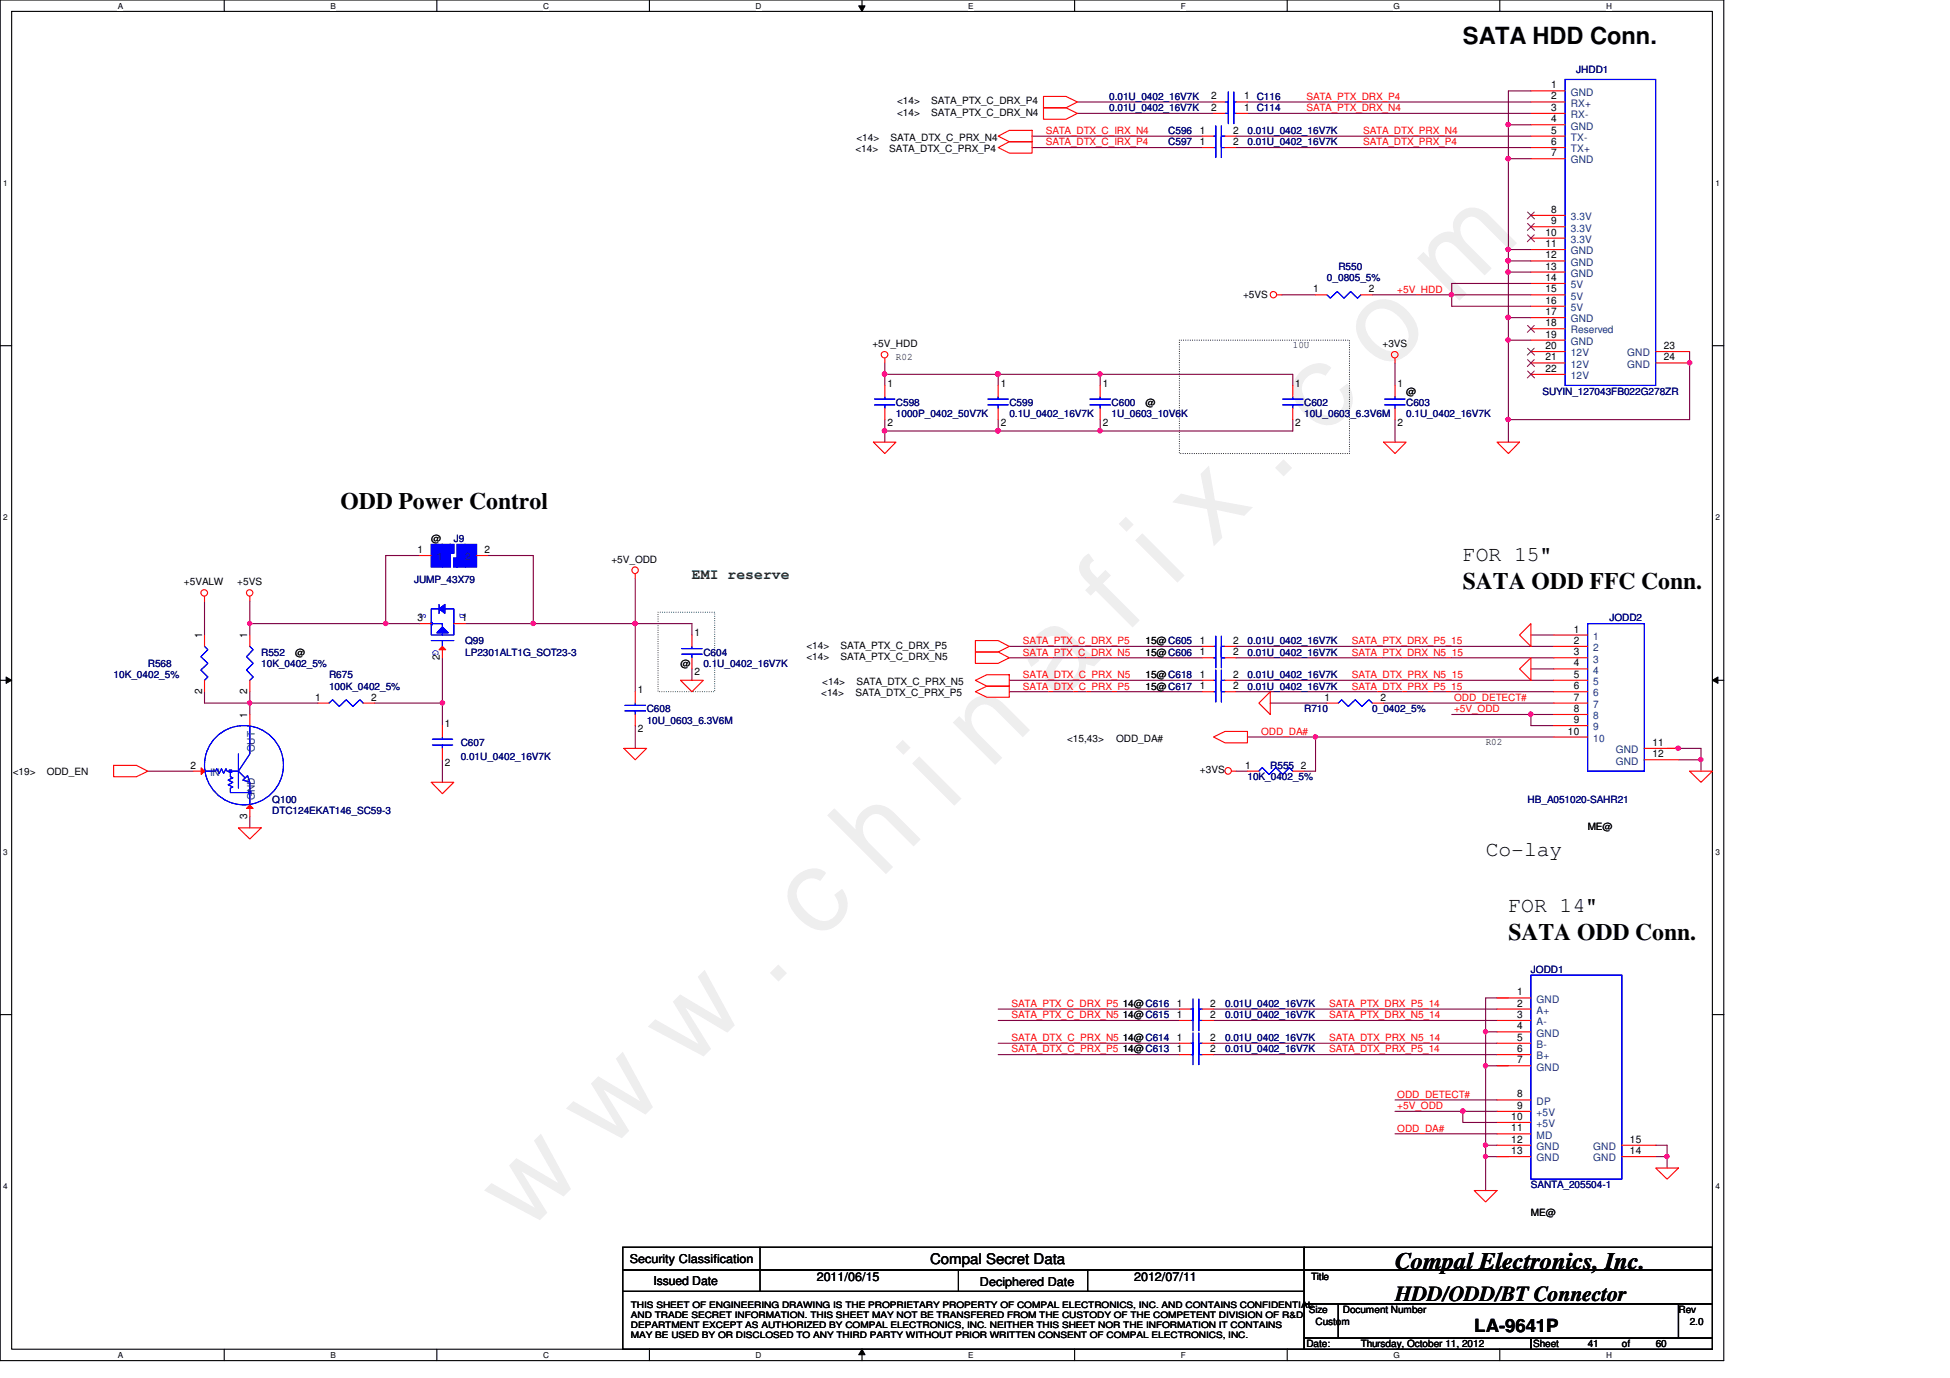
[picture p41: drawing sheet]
<svg xmlns="http://www.w3.org/2000/svg" width="297mm" height="210mm" viewBox="0 0 297 210" stroke-linecap="round" stroke-linejoin="round" font-family="sans-serif">
<defs><g id="words">
<text font-size="17.6" fill="#f0f" x="80.1" y="188" transform="rotate(-45 80.1 188)">w w w . c h i n a f i x . c o m</text>
<g font-size="3.6">
<text x="222.8" y="6.8">SATA HDD Conn.</text>
<text x="51.9" y="77.6">ODD Power Control</text>
<text x="222.8" y="89.7">SATA ODD FFC Conn.</text>
<text x="229.8" y="143.2">SATA ODD Conn.</text>
<text x="212.5" y="193.3">Compal Electronics, Inc.</text>
</g>
<g font-size="3.3">
<text x="222.8" y="85.5">FOR 15&quot;</text>
<text x="226.3" y="130.3">Co-lay</text>
<text x="229.8" y="139">FOR 14&quot;</text>
<text x="212.5" y="198.1">HDD/ODD/BT Connector</text>
</g>
<text font-size="2.8" x="224.6" y="202.9">LA-9641P</text>
<text font-size="2.2" fill="#008000" x="105.4" y="88.2">EMI reserve</text>
<text font-size="2.2" x="141.7" y="192.5">Compal Secret Data</text>
<g font-size="1.9">
<text x="95.9" y="192.4">Security Classification</text>
<text x="99.5" y="195.7">Issued Date</text>
<text x="124.4" y="195.2">2011/06/15</text>
<text x="149.3" y="195.8">Deciphered Date</text>
<text x="172.8" y="195.2">2012/07/11</text>
</g>
<g font-size="1.6">
<text x="184.5" y="16.9">2</text>
<text x="184.5" y="15.2">2</text>
<text x="189.5" y="16.9">1 C114</text>
<text x="189.5" y="15.2">1 C116</text>
<text x="236.3" y="13.5">1</text>
<text x="236.3" y="15.2">2</text>
<text x="236.3" y="16.9">3</text>
<text x="182.7" y="22.1">1</text>
<text x="182.7" y="20.4">1</text>
<text x="187.8" y="22.1">2</text>
<text x="187.8" y="20.4">2</text>
<text x="236.3" y="18.6">4</text>
<text x="236.3" y="20.4">5</text>
<text x="236.3" y="22.1">6</text>
<text x="236.3" y="23.8">7</text>
<text x="235.4" y="35.9">10</text>
<text x="236.3" y="32.4">8</text>
<text x="236.3" y="34.2">9</text>
<text x="235.4" y="37.6">11</text>
<text x="235.4" y="39.4">12</text>
<text x="235.4" y="41.1">13</text>
<text x="200" y="44.5">1</text>
<text x="208.5" y="44.5">2</text>
<text x="235.4" y="42.8">14</text>
<text x="235.4" y="44.5">15</text>
<text x="235.4" y="46.3">16</text>
<text x="235.4" y="48">17</text>
<text x="235.4" y="49.7">18</text>
<text x="235.4" y="51.4">19</text>
<text x="235.4" y="53.2">20</text>
<text x="253.4" y="53.2">23</text>
<text x="135.2" y="58.9">1</text>
<text x="152.4" y="58.9">1</text>
<text x="168" y="58.9">1</text>
<text x="197.3" y="58.9">1</text>
<text x="212.9" y="58.9">1</text>
<text x="235.4" y="54.9">21</text>
<text x="235.4" y="56.6">22</text>
<text x="253.4" y="54.9">24</text>
<text x="135.2" y="64.9">2</text>
<text x="152.4" y="64.9">2</text>
<text x="168" y="64.9">2</text>
<text x="197.3" y="64.9">2</text>
<text x="212.9" y="64.9">2</text>
<text x="63.6" y="84.2">1</text>
<text x="73.8" y="84.2">2</text>
<text x="63.6" y="94.6">3</text>
<text x="70.4" y="94.6">1</text>
<text x="30.8" y="97.2" transform="rotate(-90 30.8 97.2)">1</text>
<text x="37.7" y="97.2" transform="rotate(-90 37.7 97.2)">1</text>
<text x="67" y="100.5" transform="rotate(-90 67 100.5)">2</text>
<text x="105.8" y="96.9">1</text>
<text x="182.7" y="99.8">1</text>
<text x="182.7" y="98.1">1</text>
<text x="187.8" y="99.8">2</text>
<text x="187.8" y="98.1">2</text>
<text x="239.7" y="96.4">1</text>
<text x="239.7" y="98.1">2</text>
<text x="239.7" y="99.8">3</text>
<text x="239.7" y="101.5">4</text>
<text x="30.8" y="105.7" transform="rotate(-90 30.8 105.7)">2</text>
<text x="37.7" y="105.7" transform="rotate(-90 37.7 105.7)">2</text>
<text x="48" y="106.7">1</text>
<text x="56.6" y="106.7">2</text>
<text x="97.2" y="105.5">1</text>
<text x="105.8" y="102.9">2</text>
<text x="182.7" y="105">1</text>
<text x="182.7" y="103.3">1</text>
<text x="187.8" y="105">2</text>
<text x="187.8" y="103.3">2</text>
<text x="201.8" y="106.7">1</text>
<text x="210.3" y="106.7">2</text>
<text x="239.7" y="103.3">5</text>
<text x="239.7" y="105">6</text>
<text x="239.7" y="106.7">7</text>
<text x="37.7" y="109.3" transform="rotate(-90 37.7 109.3)">1</text>
<text x="67.8" y="110.7">1</text>
<text x="97.2" y="111.5">2</text>
<text x="238.8" y="111.9">10</text>
<text x="239.7" y="108.5">8</text>
<text x="239.7" y="110.2">9</text>
<text x="251.7" y="113.6">11</text>
<text x="29" y="117.1">2</text>
<text x="67.8" y="116.7">2</text>
<text x="189.7" y="117.1">1</text>
<text x="198.2" y="117.1">2</text>
<text x="251.7" y="115.4">12</text>
<text x="37.7" y="124.7" transform="rotate(-90 37.7 124.7)">3</text>
<text x="179.3" y="155.1">1</text>
<text x="179.3" y="153.3">1</text>
<text x="184.4" y="155.1">2</text>
<text x="184.4" y="153.3">2</text>
<text x="231.1" y="151.6">1</text>
<text x="231.1" y="153.3">2</text>
<text x="231.1" y="155.1">3</text>
<text x="179.3" y="160.3">1</text>
<text x="179.3" y="158.5">1</text>
<text x="184.4" y="160.3">2</text>
<text x="184.4" y="158.5">2</text>
<text x="231.1" y="156.8">4</text>
<text x="231.1" y="158.5">5</text>
<text x="231.1" y="160.3">6</text>
<text x="231.1" y="162">7</text>
<text x="231.1" y="167.2">8</text>
<text x="230.2" y="170.6">10</text>
<text x="230.2" y="172.3">11</text>
<text x="231.1" y="168.9">9</text>
<text x="230.2" y="174.1">12</text>
<text x="230.2" y="175.8">13</text>
<text x="248.3" y="175.8">14</text>
<text x="248.3" y="174.1">15</text>
</g>
<g font-size="1.6" fill="#004080">
<text x="239.3" y="14.6">GND</text>
<text x="239.3" y="16.3">RX+</text>
<text x="239.3" y="18">RX-</text>
<text x="239.3" y="19.7">GND</text>
<text x="239.3" y="21.5">TX-</text>
<text x="239.3" y="23.2">TX+</text>
<text x="239.3" y="24.9">GND</text>
<text x="239.3" y="33.5">3.3V</text>
<text x="239.3" y="35.3">3.3V</text>
<text x="239.3" y="37">3.3V</text>
<text x="239.3" y="38.7">GND</text>
<text x="239.3" y="40.5">GND</text>
<text x="239.3" y="42.2">GND</text>
<text x="239.3" y="43.9">5V</text>
<text x="239.3" y="45.6">5V</text>
<text x="239.3" y="47.4">5V</text>
<text x="239.3" y="49.1">GND</text>
<text x="239.3" y="50.8">Reserved</text>
<text x="239.3" y="52.5">GND</text>
<text x="239.3" y="54.3">12V</text>
<text x="239.3" y="56">12V</text>
<text x="239.3" y="57.7">12V</text>
<text x="247.9" y="54.3">GND</text>
<text x="247.9" y="56">GND</text>
<text x="66.5" y="85.3">1</text>
<text x="70.9" y="85.3">2</text>
<text x="242.7" y="97.5">1</text>
<text x="242.7" y="99.2">2</text>
<text x="242.7" y="100.9">3</text>
<text x="242.7" y="102.6">4</text>
<text x="242.7" y="104.4">5</text>
<text x="242.7" y="106.1">6</text>
<text x="242.7" y="107.8">7</text>
<text x="242.7" y="109.6">8</text>
<text x="242.7" y="111.3">9</text>
<text x="242.7" y="113">10</text>
<text x="32" y="118.2">IN</text>
<text x="38.8" y="114.6" transform="rotate(-90 38.8 114.6)">OUT</text>
<text x="246.1" y="114.7">GND</text>
<text x="246.1" y="116.5">GND</text>
<text x="38.8" y="121.8" transform="rotate(-90 38.8 121.8)">GND</text>
<text x="234.1" y="152.7">GND</text>
<text x="234.1" y="154.4">A+</text>
<text x="234.1" y="156.2">A-</text>
<text x="234.1" y="157.9">GND</text>
<text x="234.1" y="159.6">B-</text>
<text x="234.1" y="161.4">B+</text>
<text x="234.1" y="163.1">GND</text>
<text x="234.1" y="168.3">DP</text>
<text x="234.1" y="170">+5V</text>
<text x="234.1" y="171.7">+5V</text>
<text x="234.1" y="173.4">MD</text>
<text x="234.1" y="175.2">GND</text>
<text x="234.1" y="176.9">GND</text>
<text x="242.7" y="176.9">GND</text>
<text x="242.7" y="175.2">GND</text>
</g>
<g font-size="1.5" fill="#000080">
<text x="240.1" y="11.1">JHDD1</text>
<text x="168.9" y="16.9">0.01U_0402_16V7K</text>
<text x="168.9" y="15.2">0.01U_0402_16V7K</text>
<text x="178" y="22.1">C597</text>
<text x="178" y="20.4">C596</text>
<text x="190" y="22.1">0.01U_0402_16V7K</text>
<text x="190" y="20.4">0.01U_0402_16V7K</text>
<text x="203.9" y="41.1">R550</text>
<text x="202.1" y="42.8">0_0805_5%</text>
<text x="136.5" y="61.8">C598</text>
<text x="136.5" y="63.6">1000P_0402_50V7K</text>
<text x="153.8" y="61.8">C599</text>
<text x="153.8" y="63.6">0.1U_0402_16V7K</text>
<text x="169.3" y="61.8">C600</text>
<text x="169.3" y="63.6">1U_0603_10V6K</text>
<text x="198.7" y="61.8">C602</text>
<text x="198.7" y="63.6">10U_0603_6.3V6M</text>
<text x="214.2" y="61.8">C603</text>
<text x="214.2" y="63.6">0.1U_0402_16V7K</text>
<text x="234.9" y="60.1">SUYIN_127043FB022G278ZR</text>
<text x="69.1" y="82.6">J9</text>
<text x="63.1" y="88.8">JUMP_43X79</text>
<text x="245.1" y="94.7">JODD2</text>
<text x="22.5" y="101.6">R568</text>
<text x="39.8" y="99.9">R552</text>
<text x="39.8" y="101.6">10K_0402_5%</text>
<text x="70.9" y="98.1">Q99</text>
<text x="70.9" y="99.9">LP2301ALT1G_SOT23-3</text>
<text x="107.1" y="99.9">C604</text>
<text x="107.1" y="101.6">0.1U_0402_16V7K</text>
<text x="190" y="99.9">0.01U_0402_16V7K</text>
<text x="190" y="98.1">0.01U_0402_16V7K</text>
<text x="17.3" y="103.3">10K_0402_5%</text>
<text x="50.1" y="103.3">R675</text>
<text x="50.1" y="105">100K_0402_5%</text>
<text x="190" y="105">0.01U_0402_16V7K</text>
<text x="190" y="103.3">0.01U_0402_16V7K</text>
<text x="70.2" y="113.7">C607</text>
<text x="98.5" y="108.5">C608</text>
<text x="98.5" y="110.2">10U_0603_6.3V6M</text>
<text x="198.7" y="108.5">R710</text>
<text x="209" y="108.5">0_0402_5%</text>
<text x="70.2" y="115.7">0.01U_0402_16V7K</text>
<text x="190" y="118.9">10K_0402_5%</text>
<text x="193.5" y="117.1">R555</text>
<text x="41.5" y="122.3">Q100</text>
<text x="41.5" y="124">DTC124EKAT146_SC59-3</text>
<text x="232.7" y="122.3">HB_A051020-SAHR21</text>
<text x="233.2" y="148.2">JODD1</text>
<text x="186.6" y="155.1">0.01U_0402_16V7K</text>
<text x="186.6" y="153.4">0.01U_0402_16V7K</text>
<text x="186.6" y="160.3">0.01U_0402_16V7K</text>
<text x="186.6" y="158.6">0.01U_0402_16V7K</text>
<text x="233.2" y="181">SANTA_205504-1</text>
</g>
<g font-size="1.5">
<text x="136.6" y="15.9">&lt;14&gt;</text>
<text x="136.6" y="17.7">&lt;14&gt;</text>
<text x="141.9" y="15.9">SATA_PTX_C_DRX_P4</text>
<text x="141.9" y="17.7">SATA_PTX_C_DRX_N4</text>
<text x="130.3" y="23.2">&lt;14&gt;</text>
<text x="130.5" y="21.4">&lt;14&gt;</text>
<text x="135.5" y="23.2">SATA_DTX_C_PRX_P4</text>
<text x="135.6" y="21.4">SATA_DTX_C_PRX_N4</text>
<text x="189.4" y="45.5">+5VS</text>
<text x="132.9" y="52.9">+5V_HDD</text>
<text x="196.9" y="53">10U</text>
<text x="210.6" y="52.9">+3VS</text>
<text x="136.5" y="54.8">R02</text>
<text x="174.5" y="61.8">@</text>
<text x="214.2" y="60.1">@</text>
<text x="65.7" y="82.6">@</text>
<text x="28" y="89.2">+5VALW</text>
<text x="36.1" y="89.2">+5VS</text>
<text x="93.1" y="85.7">+5V_ODD</text>
<text x="45" y="99.9">@</text>
<text x="103.7" y="101.6">@</text>
<text x="122.8" y="98.8">&lt;14&gt;</text>
<text x="122.8" y="100.5">&lt;14&gt;</text>
<text x="128" y="98.8">SATA_PTX_C_DRX_P5</text>
<text x="128" y="100.5">SATA_PTX_C_DRX_N5</text>
<text x="174.5" y="99.9">15@C606</text>
<text x="174.5" y="98.1">15@C605</text>
<text x="125.1" y="106.1">&lt;14&gt;</text>
<text x="125.3" y="104.4">&lt;14&gt;</text>
<text x="130.3" y="106.1">SATA_DTX_C_PRX_P5</text>
<text x="130.5" y="104.4">SATA_DTX_C_PRX_N5</text>
<text x="174.5" y="105">15@C617</text>
<text x="174.5" y="103.3">15@C618</text>
<text x="162.6" y="113">&lt;15,43&gt;</text>
<text x="170" y="113">ODD_DA#</text>
<text x="226.3" y="113.5">R02</text>
<text x="1.9" y="118">&lt;19&gt;</text>
<text x="7.1" y="118">ODD_EN</text>
<text x="182.8" y="117.8">+3VS</text>
<text x="241.8" y="126.4">ME@</text>
<text x="171" y="155.1">14@C615</text>
<text x="171" y="153.4">14@C616</text>
<text x="171" y="160.3">14@C613</text>
<text x="171" y="158.6">14@C614</text>
<text x="233.2" y="185.2">ME@</text>
<text x="199.7" y="195">Title</text>
<text x="199.4" y="200">Size</text>
<text x="200.4" y="201.8">Custom</text>
<text x="204.6" y="200">Document Number</text>
<text x="255.7" y="200">Rev</text>
<text x="257.4" y="201.8">2.0</text>
<text x="199" y="205.2">Date:</text>
<text x="207.3" y="205.2">Thursday, October 11, 2012</text>
<text x="233.5" y="205.2">Sheet</text>
<text x="241.8" y="205.2">41</text>
<text x="247.1" y="205.2">of</text>
<text x="252.2" y="205.2">60</text>
</g>
<g font-size="1.5" fill="#f00">
<text x="199" y="15.2">SATA_PTX_DRX_P4</text>
<text x="199" y="16.9">SATA_PTX_DRX_N4</text>
<text x="159.3" y="22.1">SATA_DTX_C_IRX_P4</text>
<text x="159.3" y="20.4">SATA_DTX_C_IRX_N4</text>
<text x="207.6" y="20.4">SATA_DTX_PRX_N4</text>
<text x="207.6" y="22.1">SATA_DTX_PRX_P4</text>
<text x="212.8" y="44.6">+5V_HDD</text>
<text x="155.8" y="98.1">SATA_PTX_C_DRX_P5</text>
<text x="155.8" y="99.9">SATA_PTX_C_DRX_N5</text>
<text x="205.9" y="99.9">SATA_PTX_DRX_N5_15</text>
<text x="205.9" y="98.1">SATA_PTX_DRX_P5_15</text>
<text x="155.8" y="103.3">SATA_DTX_C_PRX_N5</text>
<text x="155.8" y="105">SATA_DTX_C_PRX_P5</text>
<text x="205.9" y="105">SATA_DTX_PRX_P5_15</text>
<text x="205.9" y="103.3">SATA_DTX_PRX_N5_15</text>
<text x="221.5" y="106.8">ODD_DETECT#</text>
<text x="192.1" y="111.9">ODD_DA#</text>
<text x="221.5" y="108.5">+5V_ODD</text>
<text x="154.1" y="153.4">SATA_PTX_C_DRX_P5</text>
<text x="154.1" y="155.1">SATA_PTX_C_DRX_N5</text>
<text x="202.5" y="155.1">SATA_PTX_DRX_N5_14</text>
<text x="202.5" y="153.4">SATA_PTX_DRX_P5_14</text>
<text x="154.1" y="158.6">SATA_DTX_C_PRX_N5</text>
<text x="154.1" y="160.3">SATA_DTX_C_PRX_P5</text>
<text x="202.5" y="160.3">SATA_DTX_PRX_P5_14</text>
<text x="202.5" y="158.6">SATA_DTX_PRX_N5_14</text>
<text x="212.8" y="167.2">ODD_DETECT#</text>
<text x="212.8" y="172.4">ODD_DA#</text>
<text x="212.8" y="169">+5V_ODD</text>
</g>
<g font-size="1.5" fill="#00f">
<text x="64" y="93.4" transform="rotate(90 64 93.4)">S</text>
<text x="70.1" y="93.4" transform="rotate(90 70.1 93.4)">D</text>
<text x="65.9" y="99" transform="rotate(90 65.9 99)">G</text>
</g>
<g font-size="1.4">
<text x="96.1" y="199.2">THIS SHEET OF ENGINEERING DRAWING IS THE PROPRIETARY PROPERTY OF COMPAL ELECTRONICS, INC. AND CONTAINS CONFIDENTIAL</text>
<text x="96.1" y="200.7">AND TRADE SECRET INFORMATION. THIS SHEET MAY NOT BE TRANSFERED FROM THE CUSTODY OF THE COMPETENT DIVISION OF R&amp;D</text>
<text x="96.1" y="202.3">DEPARTMENT EXCEPT AS AUTHORIZED BY COMPAL ELECTRONICS, INC. NEITHER THIS SHEET NOR THE INFORMATION IT CONTAINS</text>
<text x="96.1" y="203.9">MAY BE USED BY OR DISCLOSED TO ANY THIRD PARTY WITHOUT PRIOR WRITTEN CONSENT OF COMPAL ELECTRONICS, INC.</text>
</g>
<g font-size="1.3">
<text x="17.9" y="1.4">A</text>
<text x="50.3" y="1.4">B</text>
<text x="82.7" y="1.4">C</text>
<text x="115.1" y="1.4">D</text>
<text x="147.5" y="1.4">E</text>
<text x="179.9" y="1.4">F</text>
<text x="212.3" y="1.4">G</text>
<text x="244.6" y="1.4">H</text>
<text x=".5" y="28.3">1</text>
<text x="261.3" y="28.3">1</text>
<text x=".5" y="79.2">2</text>
<text x="261.3" y="79.2">2</text>
<text x=".5" y="130.2">3</text>
<text x="261.3" y="130.2">3</text>
<text x=".5" y="181.1">4</text>
<text x="261.3" y="181.1">4</text>
<text x="17.9" y="206.9">A</text>
<text x="50.3" y="206.9">B</text>
<text x="82.7" y="206.9">C</text>
<text x="115.1" y="206.9">D</text>
<text x="147.5" y="206.9">E</text>
<text x="179.9" y="206.9">F</text>
<text x="212.3" y="206.9">G</text>
<text x="244.6" y="206.9">H</text>
</g>
</g></defs>
<path d="M0 0h262.6v207.3h-262.6zM1.8 1.7h259v203.8h-259z" fill="none" stroke="#000" stroke-width=".17"/>
<g fill="#fff">
<path d="M17.9 .2h.8v1.4h-.8z"/>
<path d="M17.9 205.7h.8v1.4h-.8z"/>
</g>
<path d="M34.2 0v1.7M34.2 205.5v1.8" fill="none" stroke="#000" stroke-width=".17"/>
<g fill="#fff">
<path d="M50.3 .2h.8v1.4h-.8z"/>
<path d="M50.3 205.7h.8v1.4h-.8z"/>
</g>
<path d="M66.5 0v1.7M66.5 205.5v1.8" fill="none" stroke="#000" stroke-width=".17"/>
<g fill="#fff">
<path d="M82.7 .2h.9v1.4h-.9z"/>
<path d="M82.7 205.7h.9v1.4h-.9z"/>
</g>
<path d="M98.9 0v1.7M98.9 205.5v1.8" fill="none" stroke="#000" stroke-width=".17"/>
<g fill="#fff">
<path d="M115.1 .2h.9v1.4h-.9z"/>
<path d="M115.1 205.7h.9v1.4h-.9z"/>
</g>
<path d="M131.3 0v1.7M131.3 205.5v1.8" fill="none" stroke="#000" stroke-width=".17"/>
<path d="M130.8 .9h1l-.5 .8zM131.3 205.5l.5 .9h-1z" fill="#000"/>
<path d="M130.8 .9h1l-.5 .8zM131.3 205.5l.5 .9h-1z" fill="none" stroke="#000" stroke-width=".15"/>
<g fill="#fff">
<path d="M147.5 .2h.8v1.4h-.8z"/>
<path d="M147.5 205.7h.8v1.4h-.8z"/>
</g>
<path d="M163.7 0v1.7M163.7 205.5v1.8" fill="none" stroke="#000" stroke-width=".17"/>
<g fill="#fff">
<path d="M179.9 .2h.7v1.4h-.7z"/>
<path d="M179.9 205.7h.7v1.4h-.7z"/>
</g>
<path d="M196.1 0v1.7M196.1 205.5v1.8" fill="none" stroke="#000" stroke-width=".17"/>
<g fill="#fff">
<path d="M212.2 .2h1v1.4h-1z"/>
<path d="M212.2 205.7h1v1.4h-1z"/>
</g>
<path d="M228.5 0v1.7M228.5 205.5v1.8" fill="none" stroke="#000" stroke-width=".17"/>
<g fill="#fff">
<path d="M244.6 .2h.9v1.4h-.9z"/>
<path d="M244.6 205.7h.9v1.4h-.9z"/>
<path d="M.5 27.2h.7v1.4h-.7z"/>
<path d="M261.3 27.2h.7v1.4h-.7z"/>
<path d="M.5 78.1h.7v1.4h-.7z"/>
<path d="M261.3 78.1h.7v1.4h-.7z"/>
</g>
<path d="M0 52.7h1.8M260.8 52.7h1.8" fill="none" stroke="#000" stroke-width=".17"/>
<g fill="#fff">
<path d="M.5 129.1h.7v1.4h-.7z"/>
<path d="M261.3 129.1h.7v1.4h-.7z"/>
</g>
<path d="M0 103.6h1.8M260.8 103.6h1.8" fill="none" stroke="#000" stroke-width=".17"/>
<path d="M.9 103.1l.9 .5-.9 .5zM260.8 103.6l.9-.5v1z" fill="#000"/>
<path d="M.9 103.1l.9 .5-.9 .5zM260.8 103.6l.9-.5v1z" fill="none" stroke="#000" stroke-width=".15"/>
<g fill="#fff">
<path d="M.5 180h.7v1.4h-.7z"/>
<path d="M261.3 180h.7v1.4h-.7z"/>
</g>
<path d="M0 154.6h1.8M260.8 154.6h1.8" fill="none" stroke="#000" stroke-width=".17"/>
<path d="M233.2 13.8h-3.4v5.2h3.4M157.2 22.5h25.9M157.2 20.7h25.9M188.3 20.7h44.9M188.3 22.5h44.9M167.6 57h29.3M167.6 65.7h29.3M38.1 95v1.7M58.8 95h5.2M67.4 115.7v3.5" fill="none" stroke="#800040" stroke-width=".17"/>
<circle cx="58.8" cy="95" r=".33" fill="#f0f"/>
<circle cx="58.8" cy="95" r=".33" fill="none" stroke="#f0f" stroke-width=".17"/>
<path d="M38.1 91.6v3.4M22.5 117.5h6.9M67.4 107.1v3.4M38.1 124.4v1.7" fill="none" stroke="#800040" stroke-width=".17"/>
<circle cx="67.4" cy="107.1" r=".33" fill="#f0f"/>
<circle cx="67.4" cy="107.1" r=".33" fill="none" stroke="#f0f" stroke-width=".17"/>
<path d="M64 84.6h-5.2v10.4h-20.7M38.1 107.1v1.7" fill="none" stroke="#800040" stroke-width=".17"/>
<circle cx="38" cy="95" r=".32" fill="#f0f"/>
<circle cx="38" cy="95" r=".32" fill="none" stroke="#f0f" stroke-width=".17"/>
<circle cx="229.7" cy="24.2" r=".34" fill="#f0f"/>
<circle cx="229.7" cy="24.2" r=".34" fill="none" stroke="#f0f" stroke-width=".17"/>
<path d="M257.4 55.3v8.6" fill="none" stroke="#800040" stroke-width=".17"/>
<circle cx="257.4" cy="55.3" r=".33" fill="#f0f"/>
<circle cx="257.4" cy="55.3" r=".33" fill="none" stroke="#f0f" stroke-width=".17"/>
<path d="M229.8 19v5.2M229.8 63.9h27.6" fill="none" stroke="#800040" stroke-width=".17"/>
<circle cx="229.7" cy="19" r=".33" fill="#f0f"/>
<circle cx="229.7" cy="19" r=".33" fill="none" stroke="#f0f" stroke-width=".17"/>
<path d="M257.4 53.5v1.8M31.2 91.6v5.1M31.2 105.4v1.7h17.2M67.4 100.2v6.9h-10.3" fill="none" stroke="#800040" stroke-width=".17"/>
<circle cx="38" cy="107.1" r=".32" fill="#f0f"/>
<circle cx="38" cy="107.1" r=".32" fill="none" stroke="#f0f" stroke-width=".17"/>
<g fill="none" stroke="#800040" stroke-width=".17">
<path d="M164.1 15.5h20.8M164.1 17.3h20.8M190 15.5h43.2M190 17.3h43.2M153.7 98.5h29.4M188.3 98.5h48.4M38.1 105.4v1.7M153.7 103.6h29.4M153.7 105.4h29.4M153.7 100.2h29.4M188.3 105.4h48.4M188.3 103.6h48.4"/>
<path d="M188.3 100.2h48.4M200.4 112.3h36.3M184.9 158.9h43.1M184.9 155.4h43.1M184.9 153.7h43.1M184.9 160.6h43.1M252.2 174.4h1.7v1.8M252.2 176.2h1.7M253.9 176.2v1.7"/>
</g>
<circle cx="253.9" cy="176.2" r=".32" fill="#f0f"/>
<circle cx="253.9" cy="176.2" r=".32" fill="none" stroke="#f0f" stroke-width=".17"/>
<path d="M259.1 114v1.7h-3.4M259.1 115.7v1.8" fill="none" stroke="#800040" stroke-width=".17"/>
<circle cx="259.1" cy="115.7" r=".32" fill="#f0f"/>
<circle cx="259.1" cy="115.7" r=".32" fill="none" stroke="#f0f" stroke-width=".17"/>
<path d="M255.7 114h3.4" fill="none" stroke="#800040" stroke-width=".17"/>
<circle cx="255.6" cy="114" r=".33" fill="#f0f"/>
<circle cx="255.6" cy="114" r=".33" fill="none" stroke="#f0f" stroke-width=".17"/>
<path d="M253.9 114h1.8" fill="none" stroke="#800040" stroke-width=".17"/>
<g fill="none" stroke="#f00" stroke-width=".17">
<path d="M159 14.7h3.4l1.7 .8-1.7 .9h-3.4zM159 16.4h3.4l1.7 .9-1.7 .9h-3.4zM184.9 17.3h1.7M188.3 17.3h1.7M152.1 20.7l1.6-.8h3.5v1.7h-3.5zM152.1 22.5l1.6-.9h3.5v1.7h-3.5zM183.1 22.5h1.8M183.1 20.7h1.8M186.6 22.5h1.7M186.6 20.7h1.7M31.2 90.8v.8M38.1 90.8v.8"/>
<path d="M38.1 96.7v1.8M236.7 96.7h5.1M236.7 98.5h5.1M17.3 116.6h3.5l1.7 .9-1.7 .8h-3.5zM38.1 103.6v1.8M65.7 119.2h3.4l-1.7 1.7zM236.7 100.2h5.1M236.7 101.9h5.1M236.7 103.6h5.1M236.7 105.4h5.1M236.7 107.1h5.1M236.7 108.8h5.1"/>
<path d="M236.7 110.5h5.1M236.7 112.3h5.1M250.5 114h5.2M250.5 115.7h5.2M257.4 117.5h3.4l-1.7 1.7zM36.3 126.1h3.5l-1.7 1.7zM252.2 177.9h3.5l-1.8 1.7z"/>
<circle cx="31.1" cy="90.3" r=".5"/>
<circle cx="38" cy="90.3" r=".49"/>
</g>
<g fill="none" stroke="#000" stroke-width=".17">
<path d="M94.9 190h103.8v3.5h-103.8zM94.9 193.5h103.8v3.2h-103.8zM94.9 196.7h103.8v8.8h-103.8zM115.8 193.5v3.2M146 193.5v3.2M165.7 193.5v3.2M198.7 190h62.1v3.5h-62.1zM198.7 193.5h62.1v5.1h-62.1zM198.7 198.6h5.2v5.2h-5.2zM203.9 198.6h51.8v5.2h-51.8zM255.7 198.6h5.1v5.2h-5.1zM198.7 203.8h34.5v1.7h-34.5z"/>
<path d="M233.2 203.8h27.6v1.7h-27.6z"/>
</g>
<g fill="none" stroke="#00f" stroke-width=".17">
<path d="M185.2 19.2v3.1M186 19.2v3.1M186.6 17.3h.5M187.1 15.7v3.1M187.9 15.7v3.1M187.9 17.3h.4M184.9 22.5h.3M184.9 20.7h.3M185.2 20.9v3.1M186 20.9v3.1M186 22.5h.6M186 20.7h.6"/>
<path d="M38.1 98.5l.5 .5-1.1 1 1.1 1-1.1 1.1 1.1 1-.5 .5M241.8 95h8.7v22.5h-8.7z"/>
</g>
<path d="M67.4 95.5l.9 .9h-1.8z" fill="#00f"/>
<path d="M67.4 95.5l.9 .9h-1.8z" fill="none" stroke="#00f" stroke-width=".17"/>
<path d="M66.9 92.7l.9-.6v1.3z" fill="#00f"/>
<path d="M65.7 97.6h3.4M66.9 92.7h-1.2v2.3v-.2h.2v.4h-.2M66.9 92.1v1.3M66.9 92.7l.9-.6v1.3zM67.4 97.6v.9M69.1 95v1.7h-3.4v-1.7h1.7v1.7" fill="none" stroke="#00f" stroke-width=".17"/>
<path d="M67.4 95.5l.9 .9h-1.8z" fill="#00f"/>
<path d="M67.4 95.5l.9 .9h-1.8z" fill="none" stroke="#00f" stroke-width=".17"/>
<path d="M66.9 92.7l.9-.6v1.3z" fill="#00f"/>
<path d="M65.7 97.6h3.4M66.9 92.7h-1.2v2.3v-.2h.2v.4h-.2M66.9 92.1v1.3M66.9 92.7l.9-.6v1.3zM67.4 97.6v.9M69.1 95v1.7h-3.4v-1.7h1.7v1.7" fill="none" stroke="#00f" stroke-width=".17"/>
<path d="M66.9 99l.5-.5 .5 .5z" fill="#f00"/>
<path d="M64 95h1.7M66.9 99l.5-.5 .5 .5zM67.4 98.5v1.7M247 176.2h5.2M247 174.4h5.2" fill="none" stroke="#f00" stroke-width=".17"/>
<path d="M233.2 148.5h13.8v31.1h-13.8z" fill="none" stroke="#00f" stroke-width=".17"/>
<path d="M65.7 82.9h1.7v3.5h-1.7z" fill-rule="evenodd" fill="#00f"/>
<path d="M65.7 82.9h1.7v3.5h-1.7z" fill="none" stroke="#00f" stroke-width=".17"/>
<path d="M67.4 82.9h1.2v3.5h-1.2z" fill-rule="evenodd" fill="#00f"/>
<path d="M67.4 82.9h1.2v3.5h-1.2z" fill="none" stroke="#00f" stroke-width=".17"/>
<path d="M65.7 82.9h1.7v3.5h-1.7z" fill-rule="evenodd" fill="#00f"/>
<path d="M65.7 82.9h1.7v3.5h-1.7z" fill="none" stroke="#00f" stroke-width=".17"/>
<path d="M67.4 82.9h1.2v3.5h-1.2z" fill-rule="evenodd" fill="#00f"/>
<g fill="none" stroke="#00f" stroke-width=".17">
<path d="M238.4 12.1h13.8v46.6h-13.8zM31.2 98.5l.5 .5-1.1 1 1.1 1-1.1 1.1 1.1 1-.5 .5M67.4 82.9h1.2v3.5h-1.2zM31.2 117.5h1.6l.2-.4 .4 .7 .3-.7 .4 .7 .3-.7 .2 .4h1.7M34.9 117.3h.4v.3h-.4zM35.1 117.5v.8l.4 .2-.7 .3 .7 .4-.7 .3 .7 .4-.4 .2v.6h3M36.3 114.8v5.3M36.3 117.5l1 1M37 118.8l.7-.7 .4 1.1zM38.1 110.5v4.3l-1.8 2.7M38.1 119.2v3.4M50.1 107.1l.6-.5 1 1 1-1 1.1 1 1-1 .5 .5"/>
<path d="M37.9 120.6h.3v.3h-.3z"/>
<circle cx="37.1" cy="116.6" r="6"/>
</g>
<g fill="none" stroke="#f00" stroke-width=".17">
<path d="M233.2 13.8h5.2M233.2 15.5h5.2M233.2 17.3h5.2M233.2 19h5.2M233.2 20.7h5.2M233.2 22.5h5.2M233.2 24.2h5.2M233.2 32.8h5.2M233.2 34.5h5.2M233.2 36.3h5.2M233.2 38h5.2M233.2 39.7h5.2"/>
<path d="M233.2 41.4h5.2M233.2 43.2h5.2M233.2 44.9h5.2M233.2 46.6h5.2M233.2 48.4h5.2M233.2 50.1h5.2M233.2 51.8h5.2M233.2 53.5h5.2M233.2 55.3h5.2M233.2 57h5.2M252.2 53.5h5.2M252.2 55.3h5.2"/>
<path d="M31.2 96.7v1.8M64 84.6h1.7M31.2 103.6v1.8M48.4 107.1h1.7M55.3 107.1h1.8"/>
</g>
<path d="M30.6 117l.6 .5-.6 .5z" fill="#f00"/>
<path d="M29.4 117.5h1.8M30.6 117l.6 .5-.6 .5zM38.1 108.8v1.7" fill="none" stroke="#f00" stroke-width=".17"/>
<path d="M37.5 123.1l.6-.5 .5 .5z" fill="#f00"/>
<path d="M184.9 15.5h1.7M188.3 15.5h1.7M67.4 110.5v1.8M67.4 114v1.7M37.5 123.1l.6-.5 .5 .5zM38.1 122.6v1.8" fill="none" stroke="#f00" stroke-width=".17"/>
<path d="M186.6 15.5h.5M187.1 14v3.1M187.9 14v3.1M187.9 15.5h.4M65.9 113.5h3.1M65.9 112.6h3.1M67.4 112.3v.3M67.4 113.5v.5" fill="none" stroke="#00f" stroke-width=".17"/>
<circle cx="58.8" cy="95" r=".33" fill="#f0f"/>
<circle cx="58.8" cy="95" r=".33" fill="none" stroke="#f0f" stroke-width=".17"/>
<circle cx="67.4" cy="107.1" r=".33" fill="#f0f"/>
<circle cx="67.4" cy="107.1" r=".33" fill="none" stroke="#f0f" stroke-width=".17"/>
<circle cx="38" cy="95" r=".32" fill="#f0f"/>
<circle cx="38" cy="95" r=".32" fill="none" stroke="#f0f" stroke-width=".17"/>
<circle cx="229.7" cy="24.2" r=".34" fill="#f0f"/>
<circle cx="229.7" cy="24.2" r=".34" fill="none" stroke="#f0f" stroke-width=".17"/>
<circle cx="257.4" cy="55.3" r=".33" fill="#f0f"/>
<circle cx="257.4" cy="55.3" r=".33" fill="none" stroke="#f0f" stroke-width=".17"/>
<circle cx="229.7" cy="19" r=".33" fill="#f0f"/>
<circle cx="229.7" cy="19" r=".33" fill="none" stroke="#f0f" stroke-width=".17"/>
<circle cx="38" cy="107.1" r=".32" fill="#f0f"/>
<circle cx="38" cy="107.1" r=".32" fill="none" stroke="#f0f" stroke-width=".17"/>
<circle cx="253.9" cy="176.2" r=".32" fill="#f0f"/>
<circle cx="253.9" cy="176.2" r=".32" fill="none" stroke="#f0f" stroke-width=".17"/>
<circle cx="259.1" cy="115.7" r=".32" fill="#f0f"/>
<circle cx="259.1" cy="115.7" r=".32" fill="none" stroke="#f0f" stroke-width=".17"/>
<circle cx="255.6" cy="114" r=".33" fill="#f0f"/>
<circle cx="255.6" cy="114" r=".33" fill="none" stroke="#f0f" stroke-width=".17"/>
<use href="#words"/>
</svg>
